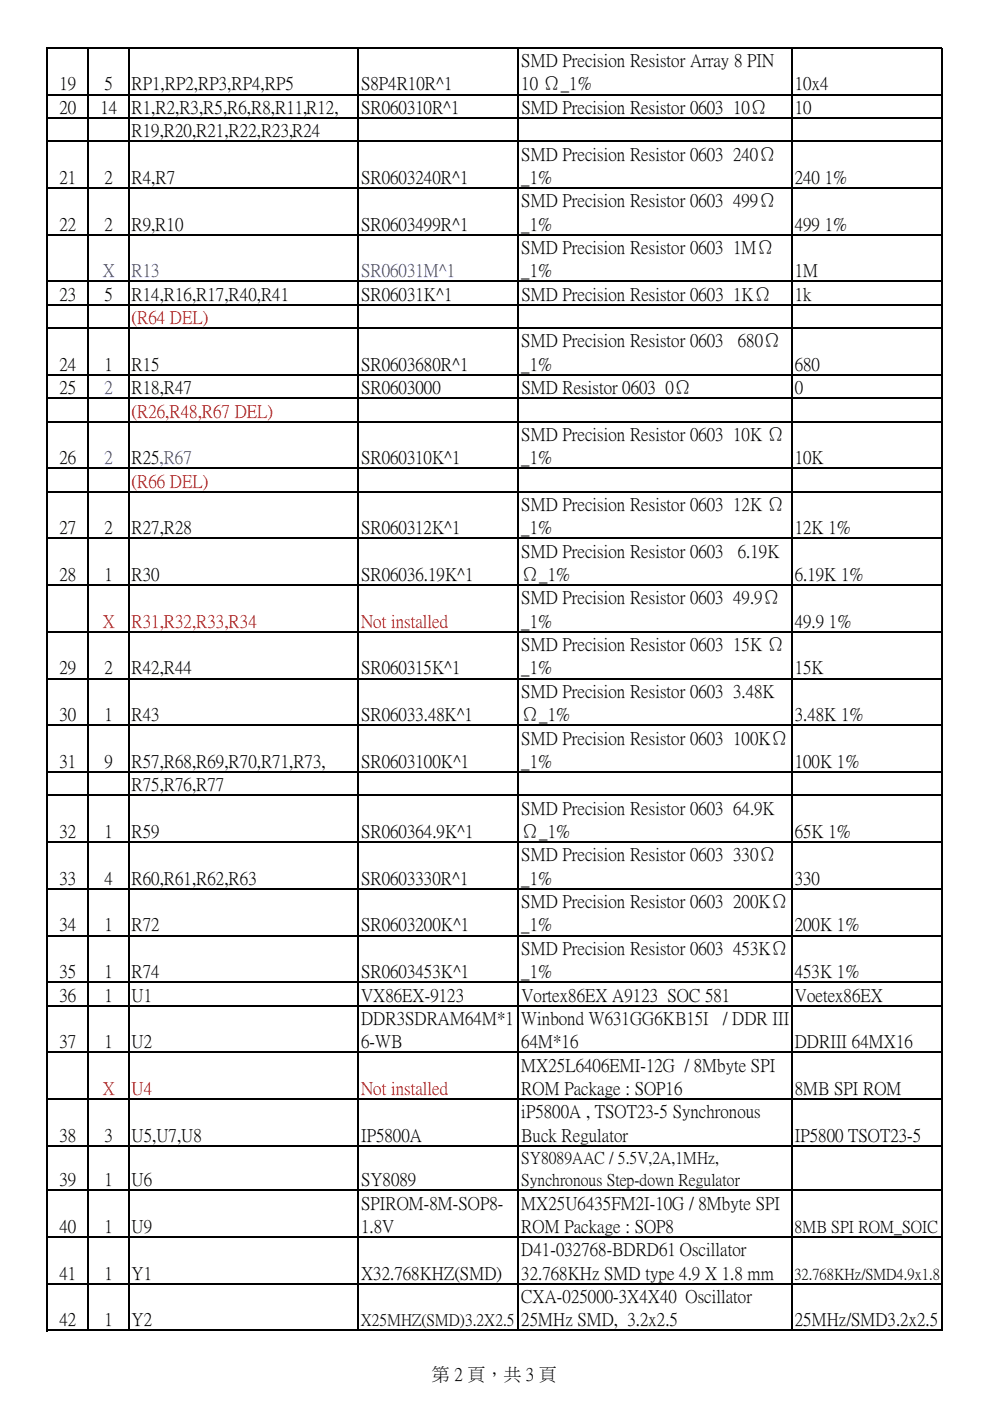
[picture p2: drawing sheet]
<svg xmlns="http://www.w3.org/2000/svg" width="210mm" height="297mm" viewBox="0 0 210 297" stroke-linecap="round" stroke-linejoin="round" font-family="sans-serif">
<defs><g id="words">
<g font-size="3.8">
<text x="110.6" y="14">SMD Precision Resistor Array 8 PIN</text>
<text x="12.6" y="19">19</text>
<text x="12.6" y="23.9">20</text>
<text x="21.3" y="23.9">14</text>
<text x="22.2" y="19">5</text>
<text x="27.9" y="19">RP1,RP2,RP3,RP4,RP5</text>
<text x="27.9" y="23.9">R1,R2,R3,R5,R6,R8,R11,R12,</text>
<text x="76.6" y="19">S8P4R10R^1</text>
<text x="76.6" y="23.9">SR060310R^1</text>
<text x="110.6" y="19">10 Ω_1%</text>
<text x="110.6" y="23.9">SMD Precision Resistor 0603 10Ω</text>
<text x="168.6" y="19">10x4</text>
<text x="168.6" y="23.9">10</text>
<text x="27.9" y="28.9">R19,R20,R21,R22,R23,R24</text>
<text x="110.6" y="33.8">SMD Precision Resistor 0603 240Ω</text>
<text x="12.6" y="38.8">21</text>
<text x="22.2" y="38.8">2</text>
<text x="27.9" y="38.8">R4,R7</text>
<text x="76.6" y="38.8">SR0603240R^1</text>
<text x="110.6" y="38.8">_1%</text>
<text x="168.6" y="38.8">240 1%</text>
<text x="110.6" y="43.7">SMD Precision Resistor 0603 499Ω</text>
<text x="12.6" y="48.7">22</text>
<text x="22.2" y="48.7">2</text>
<text x="27.9" y="48.7">R9,R10</text>
<text x="76.6" y="48.7">SR0603499R^1</text>
<text x="110.6" y="48.7">_1%</text>
<text x="110.6" y="53.6">SMD Precision Resistor 0603 1MΩ</text>
<text x="168.6" y="48.7">499 1%</text>
<text x="110.6" y="58.6">_1%</text>
<text x="168.6" y="58.6">1M</text>
<text x="12.6" y="63.5">23</text>
<text x="22.2" y="63.5">5</text>
<text x="27.9" y="63.5">R14,R16,R17,R40,R41</text>
<text x="76.6" y="63.5">SR06031K^1</text>
<text x="110.6" y="63.5">SMD Precision Resistor 0603 1KΩ</text>
<text x="168.6" y="63.5">1k</text>
<text x="110.6" y="73.4">SMD Precision Resistor 0603</text>
<text x="156.5" y="73.4">680Ω</text>
<text x="12.6" y="78.4">24</text>
<text x="12.6" y="83.4">25</text>
<text x="22.2" y="78.4">1</text>
<text x="27.9" y="83.4">R18,R47</text>
<text x="27.9" y="78.4">R15</text>
<text x="76.6" y="83.4">SR0603000</text>
<text x="76.6" y="78.4">SR0603680R^1</text>
<text x="110.6" y="78.4">_1%</text>
<text x="110.6" y="83.4">SMD Resistor 0603 0Ω</text>
<text x="168.6" y="78.4">680</text>
<text x="168.6" y="83.4">0</text>
<text x="110.6" y="93.3">SMD Precision Resistor 0603 10K Ω</text>
<text x="12.6" y="98.2">26</text>
<text x="27.9" y="98.2">R25,R67</text>
<text x="76.6" y="98.2">SR060310K^1</text>
<text x="110.6" y="98.2">_1%</text>
<text x="168.6" y="98.2">10K</text>
<text x="12.6" y="113.1">27</text>
<text x="22.2" y="113.1">2</text>
<text x="27.9" y="113.1">R27,R28</text>
<text x="76.6" y="113.1">SR060312K^1</text>
<text x="110.6" y="108.1">SMD Precision Resistor 0603 12K Ω</text>
<text x="110.6" y="113.1">_1%</text>
<text x="168.6" y="113.1">12K 1%</text>
<text x="110.6" y="118">SMD Precision Resistor 0603</text>
<text x="156.5" y="118">6.19K</text>
<text x="12.6" y="123">28</text>
<text x="22.2" y="123">1</text>
<text x="27.9" y="123">R30</text>
<text x="76.6" y="123">SR06036.19K^1</text>
<text x="110.6" y="123">Ω_1%</text>
<text x="168.6" y="123">6.19K 1%</text>
<text x="110.6" y="127.9">SMD Precision Resistor 0603 49.9Ω</text>
<text x="110.6" y="132.9">_1%</text>
<text x="110.6" y="137.8">SMD Precision Resistor 0603 15K Ω</text>
<text x="168.6" y="132.9">49.9 1%</text>
<text x="12.6" y="142.8">29</text>
<text x="22.2" y="142.8">2</text>
<text x="27.9" y="142.8">R42,R44</text>
<text x="76.6" y="142.8">SR060315K^1</text>
<text x="110.6" y="142.8">_1%</text>
<text x="168.6" y="142.8">15K</text>
<text x="110.6" y="147.7">SMD Precision Resistor 0603 3.48K</text>
<text x="12.6" y="152.7">30</text>
<text x="22.2" y="152.7">1</text>
<text x="27.9" y="152.7">R43</text>
<text x="76.6" y="152.7">SR06033.48K^1</text>
<text x="110.6" y="152.7">Ω_1%</text>
<text x="168.6" y="152.7">3.48K 1%</text>
<text x="110.6" y="157.6">SMD Precision Resistor 0603 100KΩ</text>
<text x="12.6" y="162.6">31</text>
<text x="22.2" y="162.6">9</text>
<text x="27.9" y="167.6">R75,R76,R77</text>
<text x="27.9" y="162.6">R57,R68,R69,R70,R71,R73,</text>
<text x="76.6" y="162.6">SR0603100K^1</text>
<text x="110.6" y="162.6">_1%</text>
<text x="168.6" y="162.6">100K 1%</text>
<text x="110.6" y="172.5">SMD Precision Resistor 0603 64.9K</text>
<text x="12.6" y="177.5">32</text>
<text x="22.2" y="177.5">1</text>
<text x="27.9" y="177.5">R59</text>
<text x="76.6" y="177.5">SR060364.9K^1</text>
<text x="110.6" y="177.5">Ω_1%</text>
<text x="168.6" y="177.5">65K 1%</text>
<text x="110.6" y="182.4">SMD Precision Resistor 0603 330Ω</text>
<text x="12.6" y="187.4">33</text>
<text x="22.2" y="187.4">4</text>
<text x="27.9" y="187.4">R60,R61,R62,R63</text>
<text x="76.6" y="187.4">SR0603330R^1</text>
<text x="110.6" y="187.4">_1%</text>
<text x="168.6" y="187.4">330</text>
<text x="12.6" y="197.3">34</text>
<text x="22.2" y="197.3">1</text>
<text x="27.9" y="197.3">R72</text>
<text x="76.6" y="197.3">SR0603200K^1</text>
<text x="110.6" y="192.3">SMD Precision Resistor 0603 200KΩ</text>
<text x="110.6" y="197.3">_1%</text>
<text x="168.6" y="197.3">200K 1%</text>
<text x="110.6" y="202.2">SMD Precision Resistor 0603 453KΩ</text>
<text x="12.6" y="207.2">35</text>
<text x="22.2" y="207.2">1</text>
<text x="27.9" y="207.2">R74</text>
<text x="76.6" y="207.2">SR0603453K^1</text>
<text x="110.6" y="207.2">_1%</text>
<text x="168.6" y="207.2">453K 1%</text>
<text x="12.6" y="212.1">36</text>
<text x="22.2" y="212.1">1</text>
<text x="27.9" y="212.1">U1</text>
<text x="76.6" y="212.1">VX86EX-9123</text>
<text x="110.6" y="212.1">Vortex86EX A9123 SOC 581</text>
<text x="168.6" y="212.1">Voetex86EX</text>
<text x="76.6" y="217.1">DDR3SDRAM64M*1</text>
<text x="110.6" y="217.1">Winbond W631GG6KB15I</text>
<text x="153.3" y="217.1">/ DDR III</text>
<text x="12.6" y="222">37</text>
<text x="22.2" y="222">1</text>
<text x="27.9" y="222">U2</text>
<text x="76.6" y="222">6-WB</text>
<text x="110.6" y="222">64M*16</text>
<text x="110.6" y="227">MX25L6406EMI-12G / 8Mbyte SPI</text>
<text x="168.6" y="222">DDRIII 64MX16</text>
<text x="110.6" y="231.9">ROM Package : SOP16</text>
<text x="168.6" y="231.9">8MB SPI ROM</text>
<text x="110.6" y="236.9">iP5800A , TSOT23-5 Synchronous</text>
<text x="12.6" y="241.9">38</text>
<text x="22.2" y="241.9">3</text>
<text x="27.9" y="241.9">U5,U7,U8</text>
<text x="76.6" y="241.9">IP5800A</text>
<text x="110.6" y="241.9">Buck Regulator</text>
<text x="168.6" y="241.9">IP5800 TSOT23-5</text>
<text x="12.6" y="251.3">39</text>
<text x="22.2" y="251.3">1</text>
<text x="27.9" y="251.3">U6</text>
<text x="76.6" y="251.3">SY8089</text>
<text x="76.6" y="256.2">SPIROM-8M-SOP8-</text>
<text x="110.6" y="256.2">MX25U6435FM2I-10G / 8Mbyte SPI</text>
<text x="12.6" y="261.2">40</text>
<text x="22.2" y="261.2">1</text>
<text x="27.9" y="261.2">U9</text>
<text x="76.6" y="261.2">1.8V</text>
<text x="110.6" y="261.2">ROM Package : SOP8</text>
<text x="110.6" y="266.1">D41-032768-BDRD61 Oscillator</text>
<text x="12.6" y="271.1">41</text>
<text x="22.2" y="271.1">1</text>
<text x="27.9" y="271.1">Y1</text>
<text x="76.6" y="271.1">X32.768KHZ(SMD)</text>
<text x="110.6" y="271.1">32.768KHz SMD type 4.9 X 1.8 mm</text>
<text x="12.6" y="281">42</text>
<text x="22.2" y="281">1</text>
<text x="27.9" y="281">Y2</text>
<text x="110.6" y="276.1">CXA-025000-3X4X40 Oscillator</text>
<text x="110.6" y="281">25MHz SMD, 3.2x2.5</text>
<text x="168.6" y="281">25MHz/SMD3.2x2.5</text>
<text x="91.6" y="292.7">第 2 頁，共 3 頁</text>
</g>
<g font-size="3.8" fill="#00f">
<text x="21.8" y="58.6">X</text>
<text x="27.9" y="58.6">R13</text>
<text x="76.6" y="58.6">SR06031M^1</text>
<text x="22.2" y="83.4">2</text>
<text x="22.2" y="98.2">2</text>
</g>
<g font-size="3.8" fill="#f00">
<text x="27.9" y="68.5">(R64 DEL)</text>
<text x="27.9" y="88.3">(R26,R48,R67 DEL)</text>
<text x="27.9" y="103.2">(R66 DEL)</text>
<text x="21.8" y="132.9">X</text>
<text x="27.9" y="132.9">R31,R32,R33,R34</text>
<text x="76.6" y="132.9">Not installed</text>
<text x="21.8" y="231.9">X</text>
<text x="27.9" y="231.9">U4</text>
<text x="76.6" y="231.9">Not installed</text>
</g>
<text font-size="3.6" x="168.5" y="261.2">8MB SPI ROM_SOIC</text>
<g font-size="3.5">
<text x="110.5" y="246.7">SY8089AAC / 5.5V,2A,1MHz,</text>
<text x="110.5" y="251.3">Synchronous Step-down Regulator</text>
<text x="76.5" y="281">X25MHZ(SMD)3.2X2.5</text>
</g>
<text font-size="3.3" x="168.5" y="271.1">32.768KHz/SMD4.9x1.8</text>
</g></defs>
<g fill="none" stroke="#000" stroke-width=".3">
<path d="M9.9 10v272.2M10.1 10.1h189.8M18.6 10.3v271.9M27.3 10.3v271.9M76 10.3v271.9M110 10.3v271.9M168 10.3v271.9M199.7 10.3v271.9M10.1 20h189.8M10.1 25h189.8M10.1 30h189.8M10.1 39.9h189.8"/>
<path d="M10.1 49.8h189.8M10.1 59.7h189.8M10.1 64.6h189.8M10.1 69.6h189.8M10.1 79.5h189.8M10.1 84.4h189.8M10.1 89.4h189.8M10.1 99.3h189.8M10.1 104.2h189.8M10.1 114.2h189.8M10.1 124.1h189.8M10.1 134h189.8"/>
<path d="M10.1 143.9h189.8M10.1 153.8h189.8M10.1 163.7h189.8M10.1 168.6h189.8M10.1 178.5h189.8M10.1 188.4h189.8M10.1 198.4h189.8M10.1 208.3h189.8M10.1 213.2h189.8M10.1 223.1h189.8M10.1 233h189.8M10.1 242.9h189.8"/>
<path d="M10.1 252.4h189.8M10.1 262.3h189.8M10.1 272.2h189.8M10.1 282.1h189.8"/>
</g>
<use href="#words"/>
</svg>
